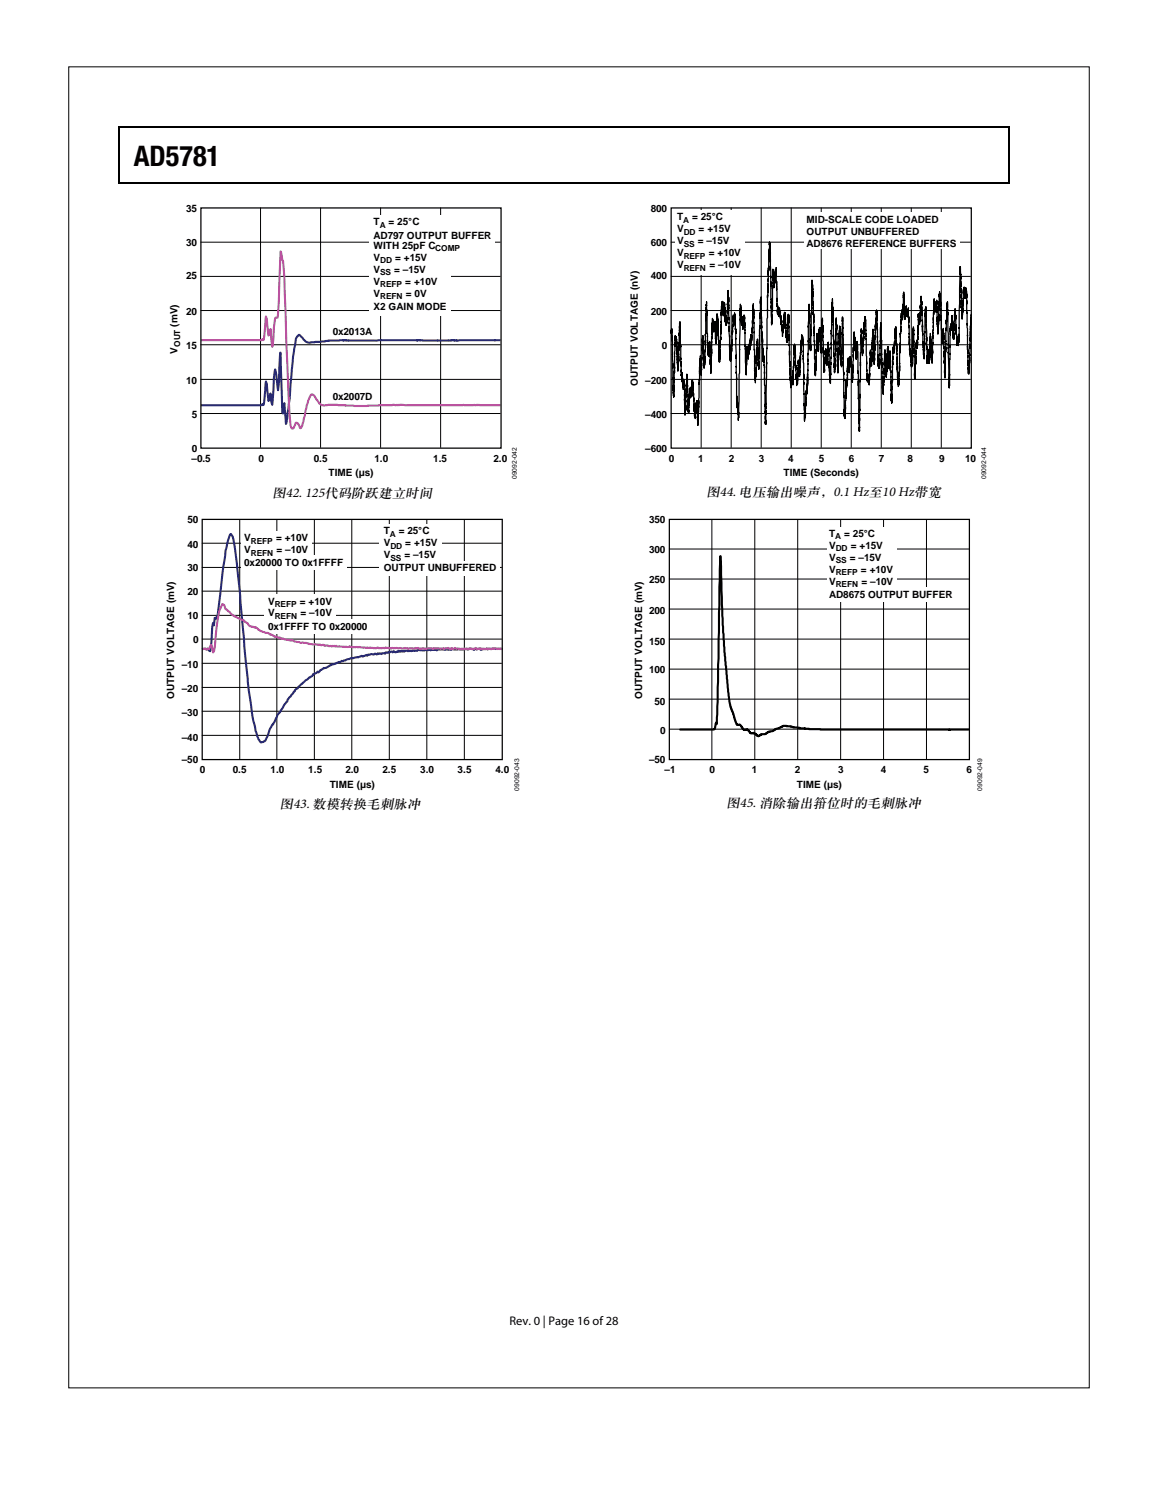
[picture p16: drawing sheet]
<svg xmlns="http://www.w3.org/2000/svg" width="216mm" height="279mm" viewBox="0 0 216 279" stroke-linecap="round" stroke-linejoin="round" font-family="sans-serif">
<defs><g id="words">
<text font-size="5.3" fill="#040000" x="24.9" y="30.9">AD5781</text>
<g font-size="2.5" fill="#060001">
<text x="50.8" y="92.6">图42. 125代码阶跃建立时间</text>
<text x="131.7" y="92.4">图44. 电压输出噪声，0.1 Hz至10 Hz带宽</text>
<text x="52.2" y="150.6">图43. 数模转换毛刺脉冲</text>
<text x="135.4" y="150.4">图45. 消除输出箝位时的毛刺脉冲</text>
</g>
<text font-size="2.3" x="95" y="246.9">Rev. 0 | Page 16 of 28</text>
<g font-size="1.9">
<text x="34.7" y="39.5">35</text>
<text x="121.3" y="39.5">800</text>
<text x="126.2" y="41.1">T</text>
<text x="129" y="41.1">= 25°C</text>
<text x="150.4" y="41.6">MID-SCALE CODE LOADED</text>
<text x="34.7" y="45.9">30</text>
<text x="69.6" y="42">T</text>
<text x="69.6" y="44.5">AD797 OUTPUT</text>
<text x="69.6" y="46.4">WITH 25pF C</text>
<text x="72.5" y="42">= 25°C</text>
<text x="84.1" y="44.5">BUFFER</text>
<text x="121.3" y="45.9">600</text>
<text x="126.2" y="45.6">V</text>
<text x="126.2" y="47.8">V</text>
<text x="126.2" y="43.3">V</text>
<text x="130.1" y="45.6">= –15V</text>
<text x="130.3" y="43.3">= +15V</text>
<text x="132.2" y="47.8">= +10V</text>
<text x="150.4" y="43.8">OUTPUT UNBUFFERED</text>
<text x="150.4" y="46">AD8676 REFERENCE BUFFERS</text>
<text x="34.7" y="52">25</text>
<text x="69.6" y="53.1">V</text>
<text x="69.6" y="50.8">V</text>
<text x="69.6" y="48.6">V</text>
<text x="73.5" y="50.8">= –15V</text>
<text x="73.7" y="48.6">= +15V</text>
<text x="75.6" y="53.1">= +10V</text>
<text x="121.3" y="52">400</text>
<text x="126.2" y="50">V</text>
<text x="132.3" y="50">= –10V</text>
<text x="34.7" y="58.6">20</text>
<text x="69.6" y="57.8">X2 GAIN MODE</text>
<text x="69.6" y="55.3">V</text>
<text x="75.7" y="55.3">= 0V</text>
<text x="121.3" y="58.6">200</text>
<text x="33.1" y="65.9" transform="rotate(-90 33.1 65.9)">V</text>
<text x="33.1" y="60.9" transform="rotate(-90 33.1 60.9)">(mV)</text>
<text x="34.7" y="65.1">15</text>
<text x="62" y="62.4">0x2013A</text>
<text x="123.4" y="65.1">0</text>
<text x="34.7" y="71.5">10</text>
<text x="120.3" y="71.5">–200</text>
<text x="35.7" y="77.8">5</text>
<text x="62" y="74.6">0x2007D</text>
<text x="118.9" y="72" transform="rotate(-90 118.9 72)">OUTPUT VOLTAGE (nV)</text>
<text x="120.3" y="77.8">–400</text>
<text x="35.7" y="86.1">–0.5</text>
<text x="35.7" y="84.2">0</text>
<text x="48.2" y="86.1">0</text>
<text x="58.5" y="86.1">0.5</text>
<text x="61.2" y="88.8">TIME (µs)</text>
<text x="69.8" y="86.1">1.0</text>
<text x="80.8" y="86.1">1.5</text>
<text x="92" y="86.1">2.0</text>
<text x="120.3" y="84.2">–600</text>
<text x="124.7" y="86.1">0</text>
<text x="130.2" y="86.1">1</text>
<text x="135.9" y="86.1">2</text>
<text x="141.5" y="86.1">3</text>
<text x="146.1" y="88.8">TIME (Seconds)</text>
<text x="146.9" y="86.1">4</text>
<text x="152.6" y="86.1">5</text>
<text x="158.2" y="86.1">6</text>
<text x="163.8" y="86.1">7</text>
<text x="169.2" y="86.1">8</text>
<text x="175.1" y="86.1">9</text>
<text x="179.9" y="86.1">10</text>
<text x="34.9" y="97.5">50</text>
<text x="45.5" y="100.9">V</text>
<text x="51.5" y="100.9">= +10V</text>
<text x="71.5" y="99.6">T</text>
<text x="71.5" y="101.8">V</text>
<text x="74.3" y="99.6">= 25°C</text>
<text x="75.6" y="101.8">= +15V</text>
<text x="121" y="97.5">350</text>
<text x="154.6" y="100.1">T</text>
<text x="157.4" y="100.1">= 25°C</text>
<text x="34.9" y="102.1">40</text>
<text x="34.9" y="106.4">30</text>
<text x="45.5" y="105.6">0x20000 TO 0x1FFFF</text>
<text x="45.5" y="103.1">V</text>
<text x="51.6" y="103.1">= –10V</text>
<text x="71.5" y="106.5">OUTPUT</text>
<text x="71.5" y="104">V</text>
<text x="75.4" y="104">= –15V</text>
<text x="79.8" y="106.5">UNBUFFERED</text>
<text x="121" y="103.1">300</text>
<text x="154.6" y="102.3">V</text>
<text x="154.6" y="106.8">V</text>
<text x="154.6" y="104.5">V</text>
<text x="158.4" y="104.5">= –15V</text>
<text x="158.6" y="102.3">= +15V</text>
<text x="160.5" y="106.8">= +10V</text>
<text x="34.9" y="111">20</text>
<text x="50" y="112.7">V</text>
<text x="55.9" y="112.7">= +10V</text>
<text x="121" y="108.7">250</text>
<text x="154.6" y="111.5">AD8675 OUTPUT BUFFER</text>
<text x="154.6" y="109">V</text>
<text x="160.6" y="109">= –10V</text>
<text x="34.9" y="115.4">10</text>
<text x="36" y="119.9">0</text>
<text x="50" y="114.9">V</text>
<text x="50" y="117.4">0x</text>
<text x="52" y="117.4">1FFFF TO 0x20000</text>
<text x="56" y="114.9">= –10V</text>
<text x="121" y="114.4">200</text>
<text x="33.9" y="124.5">–10</text>
<text x="121" y="120.2">150</text>
<text x="121" y="125.5">100</text>
<text x="32.5" y="130.3" transform="rotate(-90 32.5 130.3)">OUTPUT VOLTAGE (mV)</text>
<text x="33.9" y="128.9">–20</text>
<text x="119.7" y="130.3" transform="rotate(-90 119.7 130.3)">OUTPUT VOLTAGE (mV)</text>
<text x="122" y="131.3">50</text>
<text x="33.9" y="133.5">–30</text>
<text x="123.1" y="136.9">0</text>
<text x="33.9" y="142.2">–50</text>
<text x="33.9" y="138">–40</text>
<text x="121" y="142.3">–50</text>
<text x="37.3" y="144.1">0</text>
<text x="43.4" y="144.1">0.5</text>
<text x="50.5" y="144.1">1.0</text>
<text x="57.5" y="144.1">1.5</text>
<text x="61.5" y="146.8">TIME (µs)</text>
<text x="64.4" y="144.1">2.0</text>
<text x="71.3" y="144.1">2.5</text>
<text x="78.4" y="144.1">3.0</text>
<text x="85.3" y="144.1">3.5</text>
<text x="92.4" y="144.1">4.0</text>
<text x="123.9" y="144.1">–1</text>
<text x="132.3" y="144.1">0</text>
<text x="140.2" y="144.1">1</text>
<text x="148.2" y="144.1">2</text>
<text x="148.6" y="146.8">TIME (µs)</text>
<text x="156.2" y="144.1">3</text>
<text x="164.2" y="144.1">4</text>
<text x="172.2" y="144.1">5</text>
<text x="180.2" y="144.1">6</text>
</g>
<g font-size="1.6">
<text x="127.4" y="41.5">A</text>
<text x="70.8" y="42.5">A</text>
<text x="81.1" y="46.8">COMP</text>
<text x="127.5" y="43.8">DD</text>
<text x="127.5" y="46">SS</text>
<text x="70.9" y="49.1">DD</text>
<text x="70.9" y="51.3">SS</text>
<text x="70.9" y="53.6">REFP</text>
<text x="127.5" y="48.3">REFP</text>
<text x="127.5" y="50.5">REFN</text>
<text x="70.9" y="55.8">REFN</text>
<text x="33.6" y="64.7" transform="rotate(-90 33.6 64.7)">OUT</text>
<text x="46.8" y="101.4">REFP</text>
<text x="72.7" y="100">A</text>
<text x="155.7" y="100.5">A</text>
<text x="46.8" y="103.5">REFN</text>
<text x="72.8" y="102.2">DD</text>
<text x="72.8" y="104.5">SS</text>
<text x="155.8" y="102.8">DD</text>
<text x="155.8" y="105">SS</text>
<text x="155.8" y="107.2">REFP</text>
<text x="51.2" y="113.2">REFP</text>
<text x="155.8" y="109.5">REFN</text>
<text x="51.2" y="115.4">REFN</text>
</g>
<g font-size="1.2">
<text x="96.4" y="89.3" transform="rotate(-90 96.4 89.3)">09092-042</text>
<text x="183.9" y="89.3" transform="rotate(-90 183.9 89.3)">09092-044</text>
<text x="96.8" y="147.4" transform="rotate(-90 96.8 147.4)">09092-043</text>
<text x="183.1" y="147.4" transform="rotate(-90 183.1 147.4)">09092-049</text>
</g>
</g></defs>
<path d="M22.1 23.7h.2v.8h-.2zM188 23.7h.2v.8h-.2zM188 23.7h.2v.2h-.2zM188 34h.2v.2h-.2z" fill="#000"/>
<path d="M22.1 23.8h165.9M22.1 34.1h165.9M22.2 24.5v9.7M188.1 24.5v9.7" fill="none" stroke="#000" stroke-width=".22"/>
<path d="M48.6 38.7v44.8M59.8 38.7v44.8M71 38.7v44.8M82.2 38.7v44.8M37.4 57.9h55.9M37.4 51.5h55.9M37.4 45.1h55.9M37.4 77.1h55.9M37.4 70.7h55.9M37.4 64.3h55.9" fill="none" stroke="#000" stroke-width=".19"/>
<g fill="#fff">
<path d="M68.8 40.2h15.1v18.6h-15.1z"/>
<path d="M69.2 42h23.1v5.7h-23.1z"/>
</g>
<path d="M93.3 63.4h-30l-5.3 .4a1.37 1.37 0 0 1-1.6-.8l-.6-.6-.2 .2a1.16 1.16 0 0 0-.5 1 92 92 0 0 0-1.1 10.6l-.7 4.8-.3-3.9-.2 2-.2-.2-.4-11.2-.4 7-.5-3.9-.2 1.7-.3 5-.4-2.2-.2 1.2-.2 .2-.2-3.1-.2-.5-.4 4.3-.2 .1v-.2l-.3 .2h-11.2" fill="none" stroke="#282a72" stroke-width=".39"/>
<path d="M37.5 63.4h11.3l.2-.2v.2l.2-.1 .4-4.3 .2 .4 .2 3.1 .2-.1 .2-1.1 .4 3.4 .2-1.7a11.9 11.9 0 0 1 .4-3.8h.4v-.8l.5-11.5 .2 .9a11.1 11.1 0 0 1 .5 3.8 673.6 673.6 0 0 0 1.2 27.7l.2 .6h.2l.5-1 .2-.1 .3 .1 .4 .9a.8 .8 0 0 0 .4-.9l.4-1.4a9.7 9.7 0 0 1 1.3-4 1.09 1.09 0 0 1 .9 .9l.2 .2a1.47 1.47 0 0 0 2 .9l5.1 .2 6.9-.2h20.1" fill="none" stroke="#ba539f" stroke-width=".39"/>
<path d="M37.5 38.8h55.9v44.7h-55.9z" fill="none" stroke="#000" stroke-width=".23"/>
<g fill="none" stroke="#000" stroke-width=".19">
<path d="M44.7 96.7v44.8M51.6 96.7v44.8M58.6 96.7v44.8M65.6 96.7v44.8M72.6 96.7v44.8M79.6 96.7v44.8M86.6 96.7v44.8M37.6 119.1h56M37.6 114.7h56M37.6 110.2h56M37.6 105.8h56M37.6 101.3h56"/>
<path d="M37.6 137.1h56M37.6 132.6h56M37.6 128.1h56M37.6 123.6h56"/>
</g>
<g fill="#fff">
<path d="M70.7 97.7h11.7v8.3h-11.7z"/>
<path d="M70.7 104.6h22.5v2.6h-22.5z"/>
<path d="M44.9 98.9h13.2v5h-13.2z"/>
<path d="M44.9 103.6h19.7v2.6h-19.7z"/>
<path d="M49.4 110.7h13.2v5h-13.2z"/>
<path d="M49.4 115.4h19.6v2.6h-19.6z"/>
</g>
<path d="M93.6 120.9l-1.2 .1-.5-.2-.2 .2-.7-.1-.1 .2-.1-.2-1 .1-.2 .1-.1-.2-.6 .2-.2-.2-.3 .2-.7-.3-.4 .3-.3-.2-.4 .2-1.1-.1a1.17 1.17 0 0 1-1.2-.1l-.1 .2h-.6l-.1-.2-.1 .2h-.5l-.5-.1-.7 .1-.3 .1a1.08 1.08 0 0 0-1.1 0l-.2-.2-.4 .2-.3-.1-.2 .1-1.2-.1-.2 .2h-2.3l-.1 .2-.2-.2-.2 .2-.2-.2-.4 .2-.1-.2-.2 .2h-.1l-.2 .1-.4-.2-.2 .2-.2-.1-.3 .1-.2-.1-.1 .2-.5-.1-.1 .2h-.6l-.1 .1-.3-.1-.2 .1-.2-.1-.1 .2-.3-.2-.3 .2h-1l-.2 .2-.2-.1-.7 .3-.1-.2-.7 .3h-.2l-1.8 .4-.8 .3h-.3l-1.1 .5-.8 .2-1 .6h-.4l-.6 .4-.4 .4-.2-.1-.7 .5-.1-.1-.3 .4-1.1 .7-1.4 1.3-.1 .3-.5 .3-.8 1.2-.6 .6v.4l-.6 .6-1.3 1.9-.7 1.5a7.1 7.1 0 0 0-1.2 2.7 1.05 1.05 0 0 1-1.2 .9 6.2 6.2 0 0 1-1.2-3.4 129.5 129.5 0 0 1-2.1-17.7l-1.1-12.3a24.3 24.3 0 0 0-1-5.2l-.1-.3-.2 .1a32.8 32.8 0 0 0-1.5 7.9l-.8 7.2-.3 .7-.3-.2-.1 1.4-.2-.5-.1 .8-.3 3.9-.1 .6-.4-.5-.3 .2-.2-.2-.4 .1" fill="none" stroke="#282a72" stroke-width=".39"/>
<path d="M37.8 120.9h.5l.2 .2 .5-.2 .3-.7 .3 .4 .1 1 .2-.1 .5-4.9a7.8 7.8 0 0 1 .7-3.2l.4-.8a.95 .95 0 0 1 .5 .9l.8 .6a4.2 4.2 0 0 0 2.2 1.4l.5 .1 .1 .3 .6 .3a1.59 1.59 0 0 0 1.2 .7l.2 .1v-.1l.9 .7 1 .4h.4l1.4 .7h.3l.1 .1h.5l.1 .2h.4l.7 .3 .8 .1h.4l.4 .2 .7 .1 .3 .1h1.1l.5 .3h2.1l.2 .2 .5-.1 .1 .2 .6-.1 .8 .2 .1-.1 2 .2h1l.2-.2 .6 .3 1.3-.1 .7 .2 1.2-.1 1.1 .1 .3-.1 .2 .1h1l.3-.1 1 .2 .1-.1h1.6l.4 .1h.4l.1-.1a4.9 4.9 0 0 0 2.5 0v.1h5.4l.2-.1 .2 .1 .5-.1 .2 .2 .4-.2 .1 .1 .3-.1 .6 .2h2.3l.5-.2 .2 .2 .5-.2 1.1 .2 .3-.2 2.8 .2" fill="none" stroke="#ba539f" stroke-width=".39"/>
<path d="M125.1 38.8h56v44.7h-56zM181.1 58.8v.2v-.4l-.5 11.1-.1-2.4v.8l-.3-13.7v-.4v.9l-.1-1.2v.8v-.8v.8l-.1-.7-.1 1v-.6v1.4v-1.5l-.1 .9v-1.5l-.1 1.3v-.9l-.1 .8v-.7v2.5v-.6l-.2 3.5-.4-9.7-.2 14.2-.1-1v1.5v-1.8l-.1 1.1-.1-.8-.1 1.4-.3-6.7-.3 5.7-.1-1.2v.8l-.2-4.1-.1 2.1v-.8v1.4l-.1-1-.1 1.3v-1l-.2 11.5-.3-16-.4 5.7-.1 8.4-.2-8.3-.1 .4v-1.3l-.2 2.4-.1-.8v1.2l-.2-7.7v.7l-.2-2.6-.3 7.8-.3-6.3v1.4l-.1-1-.1 1.8-.2-1.8v1.1v-1.2v.9v-.6v.4v-1v1v-1.2l-.4 12-.3-5.5-.2 4.9v-.7l-.1 1.3-.2-2.6-.2 2.6-.2-10.5-.1 1.9v-.8v.4v-.1l-.2 8.3-.1-.3v.2l-.4-10.6v.4l-.1-1.3-.2 4.5v-1l-.1 1.3v-1.3v1.7v-2.1l-.1 1.2-.1-1.1-.2 6.5-.1-1.4v.9v-.7v.7l-.1-.6v.9l-.2 5.8-.2-9.3-.1-.4-.3 7.5-.2-3.1v.7l-.1-.7v1.2v-1.5l-.1 .3v-2.1l-.1 1.1-.1-6.9-.1 1.2v-.9v.9l-.1-.6v1.1v-.8v.7l-.1-.7-.1 .4v-1.7v1.3l-.1-1v1.6l-.1-.8v.9v-1.1l-.1 1.6-.2-5-.2 5.1v-1.3l-.1 .8v-.8v1.1l-.1-1.6-.1 1.5v-.9l-.3 7.5v-.2l-.1 5.9v-.4v.6l-.1-.9v1.1l-.1-2.4v.9v-.7l-.1 .6v-2.2v.8l-.3-8.1-.1 1.3v-.2l-.1 3.1-.1-.6v1.1v-1.2v1.3l-.1-.9v1.1v-1.2v1.1l-.1-.1-.3 9.4-.2-9.2-.1 .1v-.3v.8v-1.1v3.1l-.1-.3v.5l-.1-1.2v1.2l-.2-4-.3 5.6-.2-5-.1 .8v-.4l-.2 7.8-.1-1.4v.9l-.1-5.4-.1 .9-.2-8.4-.1 7.4v-.5l-.1 1.1v-1.1l-.1 1.7-.1-1.3v1.1v-.1l-.4-10.6-.2 3v-.3l-.2 7.4-.1-5.4v.5l-.1-1.5v1.2v-1.3l-.2 5.9v-.9l-.2 1.8v-1.9v.8l-.1-1.8-.3 6.4-.2-1.9-.1 1.4v-2.3l-.1 .2-.2-9v.1l-.1-1.1-.5 7.2-.2-5-.3 19-.2-1.4-.1-13.4-.2-1.9-.2 3.4v-1.3v.7l-.1-1.7v.7l-.1-.4v-2.1h-.1v.7l-.1-1.7-.2 8.5-.1 .1v-.2v.3v-.7v1.4l-.2-4.1v.6v-.6l-.1 .5v-.8v.7v-1.1v1.1l-.1-1.1-.2 3-.1-2.8v.9v-.7l-.1 .5-.3 4.8v-1.5v.6v-.5l-.3 7.2v-1l-.1 .5-.2-18.2-.1-.2-.2 9.3-.4-7.6-.3 8.7-.3-10.2-.3 10.2-.4-13.8-.4 15.8-.4-7.7-.2 4.3-.2-1.4v.9v-2.6l-.2 2.7v-.4l-.1 .3v-.1v1.8v-1.1l-.1 1.2-.3-10.1-.2 6.5-.2-4.7-.1 1v-1v1v-.6l-.1 .6v-.6l-.1 4-.3-3.3-.3 7.8-.4-16.1-.1-.1v.2l-.1-1.8-.2 13.1-.1-1.1v1.1v-1.1l-.1 .7-.1-8.2-.3 15.2-.1-.3v1.4l-.1-.7v1.2v-.9v.7v-.4l-.1 .6v-.6l-.1 .8v3.8v-.6l-.2 1.3v-.8v1.1l-.2-14.4-.1-.5v.6v-.9l-.1 .6v-1.2v1l-.1-1.2-.4 7.7-.3-3.1-.1 4.5-.1-1-.1 1.3-.4-7.8v1.2v-.9l-.3 7.3-.1-1.5-.3 2.1-.1-4.8-.1 .1-.2-8.9v1v-1.1v.9l-.1-.3-.2 4.6-.3-3.8v.8v-2.5v1.3l-.1-1.4-.1 1.5v-.5v.3l-.1-.2-.1 2.7v-1l-.1 .7v-.4v1.4v-1.5v.4l-.2-1.1v.6v-1.4l-.1 .8v-1.3v1.1l-.1-1.6v.7v-1.4l-.1 .7-.1-1.3v1.1v-.4v.5v-.8l-.1 1.2-.1-1.7v1.4l-.1-1.4v1.2l-.3-8.6v1.4l-.1-1v.8v-.8v1.5l-.1-.6-.1 1.7-.1-.8v1.5v-1.5v.4v-.8v1.3l-.2-2.8-.1 7.8-.1 2.5-.3-13.5-.1-1.9-.5 14.4-.2 19.6-.1-2.4-.1 .3-.1-9v.1v-1.8l-.1 .8v-.5v.4l-.1-.3v.7l-.1-.7v-3.6v.6l-.2-2v.5l-.1-6.9-.1 1.3v-1v.9v-.7v3.2l-.1-.7-.2 10.1v-.7v1.1l-.3-5.5-.4 8-.4-14.7-.2 6.3-.1 .7v-1.2l-.1 2-.1-1.3-.1 2.2v-1.5v1.5l-.1-1.1v1.7l-.1-1.1-.1 2.1-.2-2.3-.2 5.3-.3-11-.1 .2v-.4l-.1 2.2-.1-1.3v1.8l-.1-2.3v1.4v-1l-.1 1.1-.1-1.8-.1 .8-.1-2.9-.4 21.6v-2.1v.8l-.1-2.1-.1 1.1v-2.1v.7v-.7l-.1 .5-.2-15.6-.1-.2v1.2v-1.5v1.9l-.1-1-.1 1.6-.1-2.1v1.1l-.1-.7-.1 5.4v-.9l-.3 3.7-.4-13.1-.2 5.9v-.9l-.1 1.2-.1-1.6v1.8v-.9l-.1 .8-.1-1.1v.7v-2.7v1.7l-.1-1.3v.4v-1.6l-.1 .8-.1-1.1-.1 2.6v-1.6l-.1 .6v-1.7v1.1l-.1-1-.1 1.8v-.3l-.1 5.5-.2 4.2-.1-2.1-.1 .7-.2-6.6v.3l-.1-1.3v2.9l-.1-.7v2.6l-.1-.5v1v-1.2l-.1 1.4-.1-4.1-.1 1.6-.1-1v1.4v-1.8l-.1 1-.2-1.7-.3 10.2-.2-6-.2 2.8-.1-1v.3v-1.5l-.1 .6-.2-8.5-.3 11v-.8l-.1 2.1-.3-6.1-.3 7.4-.1-3.6-.2 3v-.9l-.3 10.9-.1-4.6-.1 1.4-.1-1-.2 2.9v-1.1v1l-.1-.9v.6v-1.9l-.1 1v-1.8l-.3-4-.1 2.3v-.7v.6l-.1-.4v1.3l-.1-1.8-.1 .8v-.7v.7l-.1-.6-.1 3.6-.1 .9-.1-.9v.8l-.2-7-.2 1.9v4.8v-.6l-.2 1.5-.1-5.8-.1-.3v.4v-.4v.8v-1.4l-.1 1.9v-1.2l-.1 .8-.2-2.8v.8v-.8v.8l-.1-.4v.2l-.2-10-.4 9.1-.2-5.9-.1 1.2-.2-1.8v.5v-.5l-.1 .2-.2 11.2v-.4v.4v-.3v.1v-.1h-.1l-.1-10.1-.2-2.4-.1 1v-.7M37.7 96.8h55.9v44.8h-55.9z" fill="none" stroke="#000" stroke-width=".23"/>
<g fill="none" stroke="#000" stroke-width=".19">
<path d="M130.7 38.7v44.8M136.3 38.7v44.8M141.9 38.7v44.8M147.5 38.7v44.8M153.1 38.7v44.8M158.7 38.7v44.8M164.3 38.7v44.8M169.9 38.7v44.8M175.5 38.7v44.8M125.1 57.9h55.9M125.1 51.5h55.9M125.1 45.1h55.9"/>
<path d="M125.1 77.1h55.9M125.1 70.7h55.9M125.1 64.3h55.9"/>
</g>
<g fill="#fff">
<path d="M149.9 39.6h29.1v6.9h-29.1z"/>
<path d="M125.8 39.2h12.9v12h-12.9z"/>
</g>
<path d="M124.8 96.8h55.9v44.8h-55.9z" fill="none" stroke="#000" stroke-width=".23"/>
<g fill="none" stroke="#000" stroke-width=".19">
<path d="M132.7 96.7v44.8M140.7 96.7v44.8M148.7 96.7v44.8M156.7 96.7v44.8M164.7 96.7v44.8M172.7 96.7v44.8M124.7 119.1h56M124.7 113.5h56M124.7 107.9h56M124.7 102.3h56M124.7 135.9h56M124.7 130.3h56"/>
<path d="M124.7 124.7h56"/>
</g>
<g fill="#fff">
<path d="M154.2 98.2h12.9v12h-12.9z"/>
<path d="M154.2 109.6h24.3v2.6h-24.3z"/>
</g>
<path d="M126.8 136h6.2l.3-.1 .2-1.2 .1 .2v-.1l.7-31.1 .4 11.1 .4 6.7 .9 9.3 .2 1.1 .4 .7 .4 1.4a1.31 1.31 0 0 0 .6 1.1 .68 .68 0 0 1 .8 .5 .53 .53 0 0 0 .9 .3l.6 .7 .4 .1a.68 .68 0 0 1 .8 .4l.3 .1a1.31 1.31 0 0 1 1.2-.4l.7-.4 .7-.1 .7-.5 .8-.2a1.45 1.45 0 0 1 1.4-.2h.5l.5 .2h.8l.4 .2 3.9 .2h27.6" fill="none" stroke="#000" stroke-width=".39"/>
<path d="M12.8 12.5h190.3v246.2h-190.3z" fill="none" stroke="#000" stroke-width=".19"/>
<use href="#words"/>
</svg>
